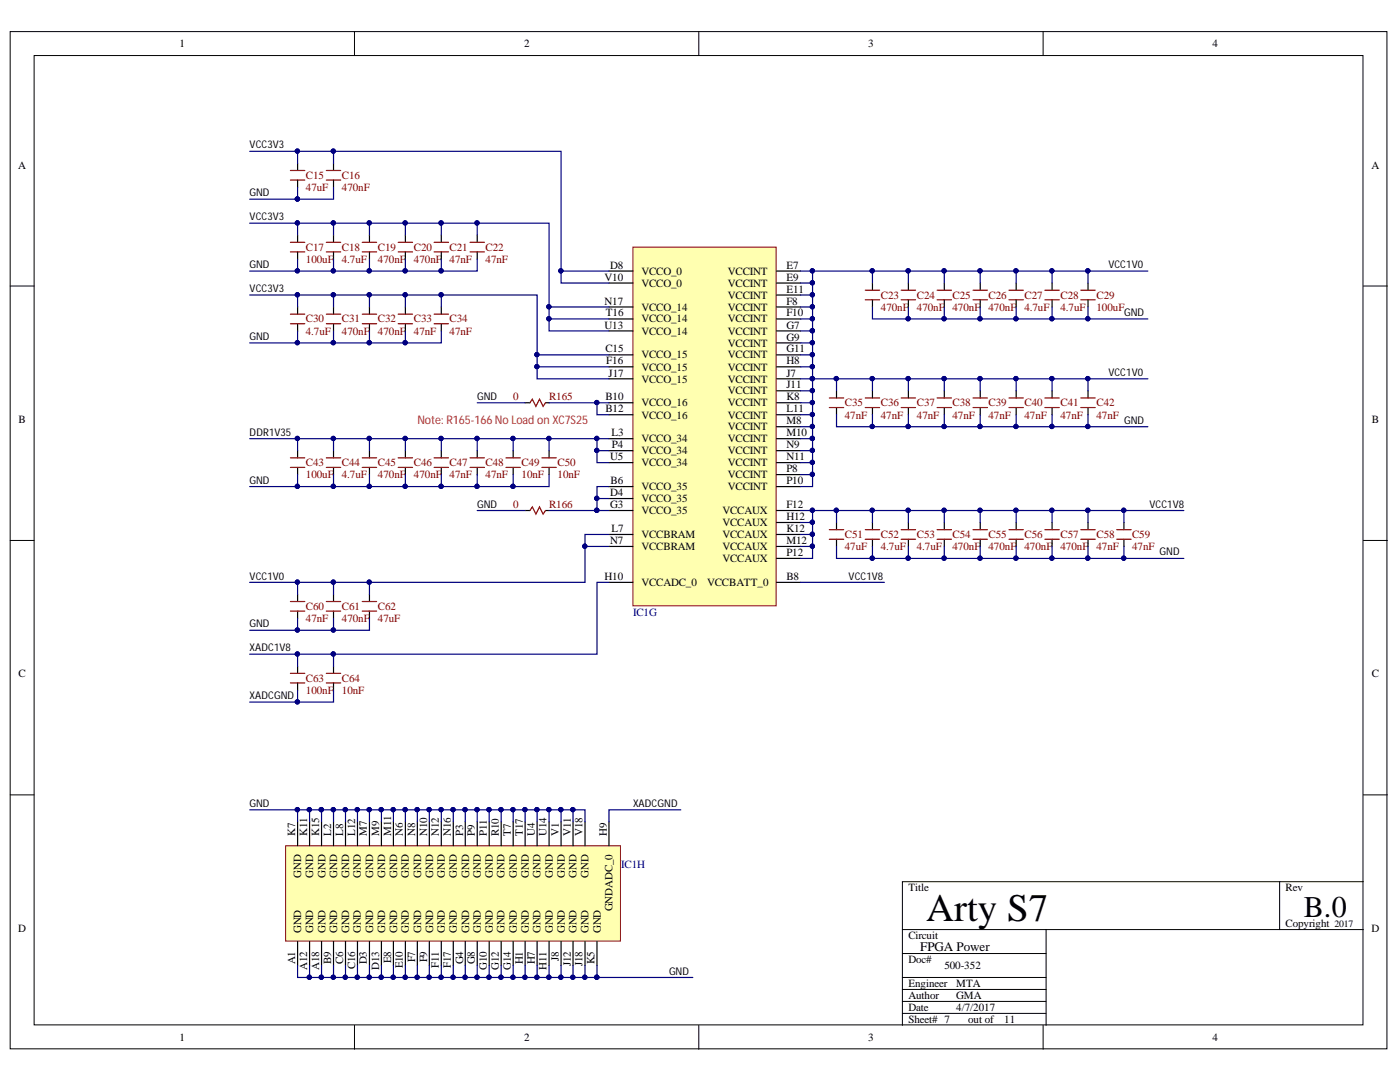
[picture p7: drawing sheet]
<svg xmlns="http://www.w3.org/2000/svg" width="279mm" height="216mm" viewBox="0 0 279 216" stroke-linecap="round" stroke-linejoin="round" font-family="sans-serif">
<defs><g id="words">
<text font-size="7.8" x="184.8" y="183.8">Arty S7</text>
<text font-size="6" x="260.2" y="183">B.0</text>
<text font-size="2.6" x="183.7" y="189.7">FPGA Power</text>
<text font-size="2.4" fill="#ee0e22" x="83.3" y="84.5">Note: R165-166No Load on XC7S25</text>
<g font-size="2.2">
<text x="35.9" y="9.4">1</text>
<text x="104.6" y="9.4">2</text>
<text x="173.3" y="9.4">3</text>
<text x="242" y="9.4">4</text>
<text x="3.6" y="33.6">A</text>
<text x="273.7" y="33.6">A</text>
<text x="121.8" y="53.6">D8</text>
<text x="156.9" y="53.6">E7</text>
<text x="120.7" y="56">V10</text>
<text x="128" y="54.8">VCCO_0</text>
<text x="128" y="57.2">VCCO_0</text>
<text x="145.3" y="54.8">VCCINT</text>
<text x="145.3" y="57.2">VCCINT</text>
<text x="145.3" y="59.6">VCCINT</text>
<text x="156.9" y="56">E9</text>
<text x="156.9" y="58.4">E11</text>
<text x="120.7" y="60.8">N17</text>
<text x="120.7" y="65.6">U13</text>
<text x="120.9" y="63.1">T16</text>
<text x="128" y="62">VCCO_14</text>
<text x="128" y="64.3">VCCO_14</text>
<text x="145.3" y="62">VCCINT</text>
<text x="145.3" y="64.3">VCCINT</text>
<text x="156.9" y="60.8">F8</text>
<text x="156.9" y="63.1">F10</text>
<text x="156.9" y="65.6">G7</text>
<text x="120.8" y="70.3">C15</text>
<text x="128" y="66.8">VCCO_14</text>
<text x="128" y="71.5">VCCO_15</text>
<text x="145.3" y="66.8">VCCINT</text>
<text x="145.3" y="69.1">VCCINT</text>
<text x="145.3" y="71.5">VCCINT</text>
<text x="156.9" y="68">G9</text>
<text x="156.9" y="70.3">G11</text>
<text x="121" y="72.7">F16</text>
<text x="121.4" y="75.1">J17</text>
<text x="128" y="74">VCCO_15</text>
<text x="128" y="76.3">VCCO_15</text>
<text x="145.3" y="74">VCCINT</text>
<text x="145.3" y="76.3">VCCINT</text>
<text x="156.9" y="72.7">H8</text>
<text x="156.9" y="75.1">J7</text>
<text x="156.9" y="77.5">J11</text>
<text x="120.8" y="79.9">B10</text>
<text x="120.8" y="82.2">B12</text>
<text x="128" y="81.1">VCCO_16</text>
<text x="128" y="83.5">VCCO_16</text>
<text x="145.3" y="78.7">VCCINT</text>
<text x="145.3" y="81.1">VCCINT</text>
<text x="145.3" y="83.5">VCCINT</text>
<text x="156.9" y="79.9">K8</text>
<text x="156.9" y="82.2">L11</text>
<text x="3.7" y="84.4">B</text>
<text x="122" y="87.1">L3</text>
<text x="122.1" y="89.4">P4</text>
<text x="128" y="88.3">VCCO_34</text>
<text x="145.3" y="85.9">VCCINT</text>
<text x="145.3" y="88.3">VCCINT</text>
<text x="156.9" y="84.7">M8</text>
<text x="156.9" y="87.1">M10</text>
<text x="156.9" y="89.4">N9</text>
<text x="273.8" y="84.4">B</text>
<text x="121.8" y="91.9">U5</text>
<text x="128" y="90.6">VCCO_34</text>
<text x="128" y="93.1">VCCO_34</text>
<text x="145.3" y="90.6">VCCINT</text>
<text x="145.3" y="93.1">VCCINT</text>
<text x="145.3" y="95.4">VCCINT</text>
<text x="156.9" y="91.9">N11</text>
<text x="156.9" y="94.3">P8</text>
<text x="121.8" y="99">D4</text>
<text x="121.8" y="101.4">G3</text>
<text x="121.8" y="96.6">B6</text>
<text x="128" y="97.8">VCCO_35</text>
<text x="128" y="100.2">VCCO_35</text>
<text x="145.3" y="97.8">VCCINT</text>
<text x="156.9" y="96.6">P10</text>
<text x="156.9" y="101.4">F12</text>
<text x="122" y="106.2">L7</text>
<text x="128" y="102.6">VCCO_35</text>
<text x="128" y="107.4">VCCBRAM</text>
<text x="144.2" y="102.6">VCCAUX</text>
<text x="144.2" y="105">VCCAUX</text>
<text x="144.2" y="107.4">VCCAUX</text>
<text x="156.9" y="103.8">H12</text>
<text x="156.9" y="106.2">K12</text>
<text x="121.8" y="108.5">N7</text>
<text x="128" y="109.8">VCCBRAM</text>
<text x="144.2" y="109.8">VCCAUX</text>
<text x="144.2" y="112.2">VCCAUX</text>
<text x="156.9" y="108.5">M12</text>
<text x="156.9" y="111">P12</text>
<text x="120.7" y="115.7">H10</text>
<text x="128" y="116.9">VCCADC_0</text>
<text x="141.1" y="116.9">VCCBATT_0</text>
<text x="156.9" y="115.7">B8</text>
<text x="3.7" y="135.2">C</text>
<text x="273.8" y="135.2">C</text>
<text x="58.9" y="166.9" transform="rotate(-90 58.9 166.9)">K7</text>
<text x="61.3" y="166.9" transform="rotate(-90 61.3 166.9)">K11</text>
<text x="63.7" y="166.9" transform="rotate(-90 63.7 166.9)">K15</text>
<text x="66.1" y="166.9" transform="rotate(-90 66.1 166.9)">L2</text>
<text x="68.5" y="166.9" transform="rotate(-90 68.5 166.9)">L8</text>
<text x="70.9" y="166.9" transform="rotate(-90 70.9 166.9)">L12</text>
<text x="73.2" y="166.9" transform="rotate(-90 73.2 166.9)">M7</text>
<text x="75.7" y="166.9" transform="rotate(-90 75.7 166.9)">M9</text>
<text x="78" y="166.9" transform="rotate(-90 78 166.9)">M11</text>
<text x="80.4" y="166.9" transform="rotate(-90 80.4 166.9)">N6</text>
<text x="82.9" y="166.9" transform="rotate(-90 82.9 166.9)">N8</text>
<text x="85.2" y="166.9" transform="rotate(-90 85.2 166.9)">N10</text>
<text x="87.6" y="166.9" transform="rotate(-90 87.6 166.9)">N12</text>
<text x="90" y="166.9" transform="rotate(-90 90 166.9)">N16</text>
<text x="92.4" y="166.9" transform="rotate(-90 92.4 166.9)">P3</text>
<text x="94.8" y="166.9" transform="rotate(-90 94.8 166.9)">P9</text>
<text x="97.2" y="166.9" transform="rotate(-90 97.2 166.9)">P11</text>
<text x="99.5" y="166.9" transform="rotate(-90 99.5 166.9)">R10</text>
<text x="102" y="166.9" transform="rotate(-90 102 166.9)">T7</text>
<text x="104.3" y="166.9" transform="rotate(-90 104.3 166.9)">T17</text>
<text x="106.7" y="166.9" transform="rotate(-90 106.7 166.9)">U4</text>
<text x="109.1" y="166.9" transform="rotate(-90 109.1 166.9)">U14</text>
<text x="111.5" y="166.9" transform="rotate(-90 111.5 166.9)">V1</text>
<text x="113.9" y="166.9" transform="rotate(-90 113.9 166.9)">V11</text>
<text x="116.3" y="166.9" transform="rotate(-90 116.3 166.9)">V18</text>
<text x="121.1" y="166.9" transform="rotate(-90 121.1 166.9)">H9</text>
<text x="60.1" y="175.1" transform="rotate(-90 60.1 175.1)">GND</text>
<text x="62.5" y="175.1" transform="rotate(-90 62.5 175.1)">GND</text>
<text x="64.9" y="175.1" transform="rotate(-90 64.9 175.1)">GND</text>
<text x="67.3" y="175.1" transform="rotate(-90 67.3 175.1)">GND</text>
<text x="69.7" y="175.1" transform="rotate(-90 69.7 175.1)">GND</text>
<text x="72" y="175.1" transform="rotate(-90 72 175.1)">GND</text>
<text x="74.5" y="175.1" transform="rotate(-90 74.5 175.1)">GND</text>
<text x="76.9" y="175.1" transform="rotate(-90 76.9 175.1)">GND</text>
<text x="79.2" y="175.1" transform="rotate(-90 79.2 175.1)">GND</text>
<text x="81.6" y="175.1" transform="rotate(-90 81.6 175.1)">GND</text>
<text x="84.1" y="175.1" transform="rotate(-90 84.1 175.1)">GND</text>
<text x="86.4" y="175.1" transform="rotate(-90 86.4 175.1)">GND</text>
<text x="88.8" y="175.1" transform="rotate(-90 88.8 175.1)">GND</text>
<text x="91.2" y="175.1" transform="rotate(-90 91.2 175.1)">GND</text>
<text x="93.6" y="175.1" transform="rotate(-90 93.6 175.1)">GND</text>
<text x="96" y="175.1" transform="rotate(-90 96 175.1)">GND</text>
<text x="98.3" y="175.1" transform="rotate(-90 98.3 175.1)">GND</text>
<text x="100.7" y="175.1" transform="rotate(-90 100.7 175.1)">GND</text>
<text x="103.2" y="175.1" transform="rotate(-90 103.2 175.1)">GND</text>
<text x="105.5" y="175.1" transform="rotate(-90 105.5 175.1)">GND</text>
<text x="107.9" y="175.1" transform="rotate(-90 107.9 175.1)">GND</text>
<text x="110.3" y="175.1" transform="rotate(-90 110.3 175.1)">GND</text>
<text x="112.7" y="175.1" transform="rotate(-90 112.7 175.1)">GND</text>
<text x="115.1" y="175.1" transform="rotate(-90 115.1 175.1)">GND</text>
<text x="117.5" y="175.1" transform="rotate(-90 117.5 175.1)">GND</text>
<text x="181.3" y="177.8">Title</text>
<text x="256.5" y="177.8">Rev</text>
<text x="3.6" y="185.9">D</text>
<text x="122.3" y="181.8" transform="rotate(-90 122.3 181.8)">GNDADC_0</text>
<text x="256.5" y="185">Copyright</text>
<text x="273.7" y="185.9">D</text>
<text x="60.1" y="186.2" transform="rotate(-90 60.1 186.2)">GND</text>
<text x="62.5" y="186.2" transform="rotate(-90 62.5 186.2)">GND</text>
<text x="64.9" y="186.2" transform="rotate(-90 64.9 186.2)">GND</text>
<text x="67.3" y="186.2" transform="rotate(-90 67.3 186.2)">GND</text>
<text x="69.7" y="186.2" transform="rotate(-90 69.7 186.2)">GND</text>
<text x="72" y="186.2" transform="rotate(-90 72 186.2)">GND</text>
<text x="74.5" y="186.2" transform="rotate(-90 74.5 186.2)">GND</text>
<text x="76.9" y="186.2" transform="rotate(-90 76.9 186.2)">GND</text>
<text x="79.2" y="186.2" transform="rotate(-90 79.2 186.2)">GND</text>
<text x="81.6" y="186.2" transform="rotate(-90 81.6 186.2)">GND</text>
<text x="84.1" y="186.2" transform="rotate(-90 84.1 186.2)">GND</text>
<text x="86.4" y="186.2" transform="rotate(-90 86.4 186.2)">GND</text>
<text x="88.8" y="186.2" transform="rotate(-90 88.8 186.2)">GND</text>
<text x="91.2" y="186.2" transform="rotate(-90 91.2 186.2)">GND</text>
<text x="93.6" y="186.2" transform="rotate(-90 93.6 186.2)">GND</text>
<text x="96" y="186.2" transform="rotate(-90 96 186.2)">GND</text>
<text x="98.3" y="186.2" transform="rotate(-90 98.3 186.2)">GND</text>
<text x="100.7" y="186.2" transform="rotate(-90 100.7 186.2)">GND</text>
<text x="103.2" y="186.2" transform="rotate(-90 103.2 186.2)">GND</text>
<text x="105.5" y="186.2" transform="rotate(-90 105.5 186.2)">GND</text>
<text x="107.9" y="186.2" transform="rotate(-90 107.9 186.2)">GND</text>
<text x="110.3" y="186.2" transform="rotate(-90 110.3 186.2)">GND</text>
<text x="111.5" y="191.7" transform="rotate(-90 111.5 191.7)">J8</text>
<text x="112.7" y="186.2" transform="rotate(-90 112.7 186.2)">GND</text>
<text x="115.1" y="186.2" transform="rotate(-90 115.1 186.2)">GND</text>
<text x="117.5" y="186.2" transform="rotate(-90 117.5 186.2)">GND</text>
<text x="119.9" y="186.2" transform="rotate(-90 119.9 186.2)">GND</text>
<text x="181.3" y="187.4">Circuit</text>
<text x="58.9" y="192.4" transform="rotate(-90 58.9 192.4)">A1</text>
<text x="61.3" y="193.5" transform="rotate(-90 61.3 193.5)">A12</text>
<text x="63.7" y="193.5" transform="rotate(-90 63.7 193.5)">A18</text>
<text x="66.1" y="192.3" transform="rotate(-90 66.1 192.3)">B9</text>
<text x="68.5" y="192.3" transform="rotate(-90 68.5 192.3)">C6</text>
<text x="70.9" y="193.4" transform="rotate(-90 70.9 193.4)">C16</text>
<text x="73.2" y="192.4" transform="rotate(-90 73.2 192.4)">D3</text>
<text x="75.7" y="193.5" transform="rotate(-90 75.7 193.5)">D13</text>
<text x="78" y="192.2" transform="rotate(-90 78 192.2)">E8</text>
<text x="80.4" y="193.2" transform="rotate(-90 80.4 193.2)">E10</text>
<text x="82.9" y="192" transform="rotate(-90 82.9 192)">F7</text>
<text x="85.2" y="192" transform="rotate(-90 85.2 192)">F9</text>
<text x="87.6" y="193.1" transform="rotate(-90 87.6 193.1)">F11</text>
<text x="90" y="193.1" transform="rotate(-90 90 193.1)">F17</text>
<text x="92.4" y="192.4" transform="rotate(-90 92.4 192.4)">G4</text>
<text x="94.8" y="192.4" transform="rotate(-90 94.8 192.4)">G8</text>
<text x="97.2" y="193.5" transform="rotate(-90 97.2 193.5)">G10</text>
<text x="99.5" y="193.5" transform="rotate(-90 99.5 193.5)">G12</text>
<text x="102" y="193.5" transform="rotate(-90 102 193.5)">G14</text>
<text x="104.3" y="192.4" transform="rotate(-90 104.3 192.4)">H1</text>
<text x="106.7" y="192.4" transform="rotate(-90 106.7 192.4)">H7</text>
<text x="109.1" y="193.5" transform="rotate(-90 109.1 193.5)">H11</text>
<text x="113.9" y="192.8" transform="rotate(-90 113.9 192.8)">J12</text>
<text x="116.3" y="192.8" transform="rotate(-90 116.3 192.8)">J18</text>
<text x="118.6" y="192.4" transform="rotate(-90 118.6 192.4)">K5</text>
<text x="181.3" y="197">Engineer</text>
<text x="181.3" y="192.2">Doc#</text>
<text x="188.5" y="193.4">500-352</text>
<text x="190.8" y="197">MTA</text>
<text x="181.3" y="199.3">Author</text>
<text x="181.3" y="201.8">Date</text>
<text x="190.8" y="199.3">GMA</text>
<text x="190.8" y="201.8">4/7/2017</text>
<text x="35.9" y="207.7">1</text>
<text x="104.6" y="207.7">2</text>
<text x="173.3" y="207.7">3</text>
<text x="181.3" y="204.1">Sheet# 7</text>
<text x="193.2" y="204.1">out of</text>
<text x="200.4" y="204.1">11</text>
<text x="242" y="207.7">4</text>
</g>
<g font-size="2.2" fill="#800000">
<text x="61.1" y="35.7">C15</text>
<text x="68.2" y="35.7">C16</text>
<text x="61.1" y="38.1">47uF</text>
<text x="68.2" y="38.1">470nF</text>
<text x="61.1" y="52.4">100uF</text>
<text x="61.1" y="50">C17</text>
<text x="68.2" y="52.4">4.7uF</text>
<text x="68.2" y="50">C18</text>
<text x="75.4" y="52.4">470nF</text>
<text x="75.4" y="50">C19</text>
<text x="82.6" y="52.4">470nF</text>
<text x="82.6" y="50">C20</text>
<text x="89.7" y="52.4">47nF</text>
<text x="89.7" y="50">C21</text>
<text x="96.9" y="52.4">47nF</text>
<text x="96.9" y="50">C22</text>
<text x="175.8" y="59.6">C23</text>
<text x="183" y="59.6">C24</text>
<text x="190.1" y="59.6">C25</text>
<text x="197.3" y="59.6">C26</text>
<text x="204.5" y="59.6">C27</text>
<text x="211.6" y="59.6">C28</text>
<text x="218.8" y="59.6">C29</text>
<text x="61.1" y="64.3">C30</text>
<text x="68.2" y="64.3">C31</text>
<text x="75.4" y="64.3">C32</text>
<text x="82.6" y="64.3">C33</text>
<text x="89.7" y="64.3">C34</text>
<text x="175.8" y="62">470nF</text>
<text x="183" y="62">470nF</text>
<text x="190.1" y="62">470nF</text>
<text x="197.3" y="62">470nF</text>
<text x="204.5" y="62">4.7uF</text>
<text x="211.6" y="62">4.7uF</text>
<text x="218.8" y="62">100uF</text>
<text x="61.1" y="66.8">4.7uF</text>
<text x="68.2" y="66.8">470nF</text>
<text x="75.4" y="66.8">470nF</text>
<text x="82.6" y="66.8">47nF</text>
<text x="89.7" y="66.8">47nF</text>
<text x="102.4" y="79.9">0</text>
<text x="109.6" y="79.9">R165</text>
<text x="168.6" y="83.5">47nF</text>
<text x="168.6" y="81.1">C35</text>
<text x="175.8" y="83.5">47nF</text>
<text x="175.8" y="81.1">C36</text>
<text x="183" y="83.5">47nF</text>
<text x="183" y="81.1">C37</text>
<text x="190.1" y="83.5">47nF</text>
<text x="190.1" y="81.1">C38</text>
<text x="197.3" y="83.5">47nF</text>
<text x="197.3" y="81.1">C39</text>
<text x="204.5" y="83.5">47nF</text>
<text x="204.5" y="81.1">C40</text>
<text x="211.6" y="83.5">47nF</text>
<text x="211.6" y="81.1">C41</text>
<text x="218.8" y="83.5">47nF</text>
<text x="218.8" y="81.1">C42</text>
<text x="61.1" y="95.4">100uF</text>
<text x="61.1" y="93.1">C43</text>
<text x="68.2" y="95.4">4.7uF</text>
<text x="68.2" y="93.1">C44</text>
<text x="75.4" y="95.4">470nF</text>
<text x="75.4" y="93.1">C45</text>
<text x="82.6" y="95.4">470nF</text>
<text x="82.6" y="93.1">C46</text>
<text x="89.7" y="95.4">47nF</text>
<text x="89.7" y="93.1">C47</text>
<text x="96.9" y="95.4">47nF</text>
<text x="96.9" y="93.1">C48</text>
<text x="104.1" y="95.4">10nF</text>
<text x="104.1" y="93.1">C49</text>
<text x="111.3" y="95.4">10nF</text>
<text x="111.3" y="93.1">C50</text>
<text x="102.4" y="101.4">0</text>
<text x="109.6" y="101.4">R166</text>
<text x="168.6" y="107.4">C51</text>
<text x="175.8" y="107.4">C52</text>
<text x="183" y="107.4">C53</text>
<text x="190.1" y="107.4">C54</text>
<text x="197.3" y="107.4">C55</text>
<text x="204.5" y="107.4">C56</text>
<text x="211.6" y="107.4">C57</text>
<text x="218.8" y="107.4">C58</text>
<text x="225.9" y="107.4">C59</text>
<text x="168.6" y="109.8">47uF</text>
<text x="175.8" y="109.8">4.7uF</text>
<text x="183" y="109.8">4.7uF</text>
<text x="190.1" y="109.8">470nF</text>
<text x="197.3" y="109.8">470nF</text>
<text x="204.5" y="109.8">470nF</text>
<text x="211.6" y="109.8">470nF</text>
<text x="218.8" y="109.8">47nF</text>
<text x="225.9" y="109.8">47nF</text>
<text x="61.1" y="124.1">47nF</text>
<text x="61.1" y="121.7">C60</text>
<text x="68.2" y="124.1">470nF</text>
<text x="68.2" y="121.7">C61</text>
<text x="75.4" y="124.1">47uF</text>
<text x="75.4" y="121.7">C62</text>
<text x="61.1" y="136">C63</text>
<text x="68.2" y="136">C64</text>
<text x="61.1" y="138.5">100nF</text>
<text x="68.2" y="138.5">10nF</text>
</g>
<g font-size="2.2" fill="#000080">
<text x="126.3" y="122.9">IC1G</text>
<text x="124" y="173.1">IC1H</text>
</g>
<g font-size="2.1">
<text x="49.8" y="29.6">VCC3V3</text>
<text x="49.8" y="39.1">GND</text>
<text x="49.8" y="44">VCC3V3</text>
<text x="49.8" y="53.5">GND</text>
<text x="221.2" y="53.5">VCC1V0</text>
<text x="49.8" y="58.3">VCC3V3</text>
<text x="224.3" y="63.1">GND</text>
<text x="49.8" y="67.9">GND</text>
<text x="221.2" y="75">VCC1V0</text>
<text x="95.2" y="79.8">GND</text>
<text x="49.8" y="87">DDR1V35</text>
<text x="224.3" y="84.5">GND</text>
<text x="49.8" y="96.5">GND</text>
<text x="95.2" y="101.3">GND</text>
<text x="229.4" y="101.3">VCC1V8</text>
<text x="231.4" y="110.8">GND</text>
<text x="49.8" y="115.6">VCC1V0</text>
<text x="169.4" y="115.6">VCC1V8</text>
<text x="49.8" y="125.2">GND</text>
<text x="49.8" y="129.9">XADC1V8</text>
<text x="49.8" y="139.5">XADCGND</text>
<text x="49.8" y="161">GND</text>
<text x="126.3" y="161">XADCGND</text>
<text x="133.5" y="194.5">GND</text>
</g>
<text font-size="1.9" x="266.4" y="185">2017</text>
</g></defs>
<g fill="#fff" stroke="#000" stroke-width=".2">
<path d="M2 6.3h274.8v203h-274.8z"/>
<path d="M6.8 11.1h265.2v193.4h-265.2z"/>
</g>
<g fill="none" stroke="#000" stroke-width=".2">
<path d="M70.7 6.3v4.8M139.5 6.3v4.8M208.2 6.3v4.8M2 57.1h4.8M272.1 57.1h4.8M2 107.8h4.8M272.1 107.8h4.8M2 158.6h4.8M272.1 158.6h4.8M255.4 175.9v9.6M272.1 175.9h-92v28.7M180.1 185.5h92"/>
<path d="M180.1 199.8h28.7M180.1 190.3h28.7M180.1 197.4h28.7M180.1 195h28.7M208.8 185.5v19.1M70.7 204.6v4.8M139.5 204.6v4.8M180.1 202.2h28.7M208.2 204.6v4.8"/>
</g>
<path d="M57 168.8h66.8v19h-66.8z" fill="#ffffb0" stroke="#800000" stroke-width=".2"/>
<g fill="none" stroke="#000" stroke-width=".24">
<path d="M59.4 164v4.8M61.8 164v4.8M64.2 164v4.8M66.6 164v4.8M69 164v4.8M71.3 164v4.8M73.7 164v4.8M76.1 164v4.8M78.5 164v4.8M80.9 164v4.8M83.3 164v4.8M85.7 164v4.8"/>
<path d="M88.1 164v4.8M90.5 164v4.8M92.9 164v4.8M95.2 164v4.8M97.6 164v4.8M100 164v4.8M102.4 164v4.8M104.8 164v4.8M107.2 164v4.8M109.6 164v4.8M112 164v4.8M114.4 164v4.8"/>
<path d="M116.8 164v4.8M121.5 164v4.8M59.4 187.9v4.8M61.8 187.9v4.8M64.2 187.9v4.8M66.6 187.9v4.8M69 187.9v4.8M71.3 187.9v4.8M73.7 187.9v4.8M76.1 187.9v4.8M78.5 187.9v4.8M80.9 187.9v4.8"/>
<path d="M83.3 187.9v4.8M85.7 187.9v4.8M88.1 187.9v4.8M90.5 187.9v4.8M92.9 187.9v4.8M95.2 187.9v4.8M97.6 187.9v4.8M100 187.9v4.8M102.4 187.9v4.8M104.8 187.9v4.8M107.2 187.9v4.8M109.6 187.9v4.8"/>
<path d="M112 187.9v4.8M114.4 187.9v4.8M116.8 187.9v4.8M119.1 187.9v4.8"/>
</g>
<path d="M126.3 49.3h28.6v71.6h-28.6z" fill="#ffffb0" stroke="#800000" stroke-width=".2"/>
<g fill="none" stroke="#000" stroke-width=".24">
<path d="M59.4 32.6v1.4M59.4 35.9v1.5M66.6 32.6v1.4M66.6 35.9v1.5M59.4 46.9v1.5M59.4 50.3v1.4M66.6 46.9v1.5M66.6 50.3v1.4M73.7 46.9v1.5M73.7 50.3v1.4M80.9 46.9v1.5M80.9 50.3v1.4"/>
<path d="M88.1 46.9v1.5M88.1 50.3v1.4M95.2 46.9v1.5M95.2 50.3v1.4M121.5 54.1h4.8M121.5 56.5h4.8M155 54.1h4.8M155 56.5h4.8M155 58.9h4.8M174.1 56.5v1.4M174.1 59.8v1.5M181.3 56.5v1.4"/>
<path d="M181.3 59.8v1.5M188.5 56.5v1.4M188.5 59.8v1.5M195.6 56.5v1.4M195.6 59.8v1.5M202.8 56.5v1.4M202.8 59.8v1.5M210 56.5v1.4M210 59.8v1.5M217.1 56.5v1.4M217.1 59.8v1.5M59.4 61.3v1.4"/>
<path d="M59.4 64.6v1.4M66.6 61.3v1.4M66.6 64.6v1.4M73.7 61.3v1.4M73.7 64.6v1.4M80.9 61.3v1.4M80.9 64.6v1.4M88.1 61.3v1.4M88.1 64.6v1.4M121.5 61.3h4.8M121.5 63.6h4.8M121.5 66h4.8"/>
<path d="M121.5 70.8h4.8M121.5 73.2h4.8M121.5 75.6h4.8M155 61.3h4.8M155 63.6h4.8M155 66h4.8M155 68.4h4.8M155 70.8h4.8M155 73.2h4.8M155 75.6h4.8M155 78h4.8M166.9 78v1.4"/>
<path d="M174.1 78v1.4M181.3 78v1.4M188.5 78v1.4M195.6 78v1.4M202.8 78v1.4M210 78v1.4M217.1 78v1.4M59.4 89.9v1.5M59.4 93.3v1.4M66.6 89.9v1.5M66.6 93.3v1.4M73.7 89.9v1.5"/>
<path d="M73.7 93.3v1.4M80.9 89.9v1.5M80.9 93.3v1.4M88.1 89.9v1.5M88.1 93.3v1.4M95.2 89.9v1.5M95.2 93.3v1.4M102.4 89.9v1.5M102.4 93.3v1.4M104.8 80.4h1M108.9 80.4h.7M109.6 89.9v1.5"/>
<path d="M109.6 93.3v1.4M121.5 80.4h4.8M121.5 82.8h4.8M121.5 87.5h4.8M121.5 89.9h4.8M121.5 92.3h4.8M121.5 97.1h4.8M121.5 99.5h4.8M155 80.4h4.8M155 82.8h4.8M155 85.1h4.8M155 87.5h4.8"/>
<path d="M155 89.9h4.8M155 92.3h4.8M155 94.7h4.8M155 97.1h4.8M166.9 81.3v1.5M174.1 81.3v1.5M181.3 81.3v1.5M188.5 81.3v1.5M195.6 81.3v1.5M202.8 81.3v1.5M210 81.3v1.5M217.1 81.3v1.5"/>
<path d="M59.4 118.6v1.4M66.6 118.6v1.4M73.7 118.6v1.4M104.8 101.9h1M108.9 101.9h.7M121.5 101.9h4.8M121.5 106.6h4.8M121.5 109h4.8M121.5 116.2h4.8M155 101.9h4.8M155 104.3h4.8M155 106.6h4.8"/>
<path d="M155 109h4.8M155 111.4h4.8M155 116.2h4.8M166.9 104.3v1.4M166.9 107.6v1.4M174.1 104.3v1.4M174.1 107.6v1.4M181.3 104.3v1.4M181.3 107.6v1.4M188.5 104.3v1.4M188.5 107.6v1.4M195.6 104.3v1.4"/>
<path d="M195.6 107.6v1.4M202.8 104.3v1.4M202.8 107.6v1.4M210 104.3v1.4M210 107.6v1.4M217.1 104.3v1.4M217.1 107.6v1.4M224.3 104.3v1.4M224.3 107.6v1.4M59.4 121.9v1.5M59.4 132.9v1.5M59.4 136.3v1.4"/>
<path d="M66.6 121.9v1.5M66.6 132.9v1.5M66.6 136.3v1.4M73.7 121.9v1.5"/>
</g>
<g fill="none" stroke="#800000" stroke-width=".24">
<path d="M58 34h2.8M58 35.9h2.8M65.1 34h2.9M65.1 35.9h2.9M58 48.4h2.8M58 50.3h2.8M65.1 48.4h2.9M65.1 50.3h2.9M72.3 48.4h2.9M72.3 50.3h2.9M79.5 48.4h2.8M79.5 50.3h2.8"/>
<path d="M86.6 48.4h2.9M86.6 50.3h2.9M93.8 48.4h2.9M93.8 50.3h2.9M172.7 57.9h2.8M172.7 59.8h2.8M179.9 57.9h2.8M179.9 59.8h2.8M187 57.9h2.9M187 59.8h2.9M194.2 57.9h2.9M194.2 59.8h2.9"/>
<path d="M201.4 57.9h2.8M201.4 59.8h2.8M208.5 57.9h2.9M208.5 59.8h2.9M215.7 57.9h2.9M215.7 59.8h2.9M58 62.7h2.8M58 64.6h2.8M65.1 62.7h2.9M65.1 64.6h2.9M72.3 62.7h2.9M72.3 64.6h2.9"/>
<path d="M79.5 62.7h2.8M79.5 64.6h2.8M86.6 62.7h2.9M86.6 64.6h2.9M165.5 79.4h2.9M172.7 79.4h2.8M179.9 79.4h2.8M187 79.4h2.9M194.2 79.4h2.9M201.4 79.4h2.8M208.5 79.4h2.9M215.7 79.4h2.9"/>
<path d="M58 91.4h2.8M58 93.3h2.8M65.1 91.4h2.9M65.1 93.3h2.9M72.3 91.4h2.9M72.3 93.3h2.9M79.5 91.4h2.8M79.5 93.3h2.8M86.6 91.4h2.9M86.6 93.3h2.9M93.8 91.4h2.9M93.8 93.3h2.9"/>
<path d="M101 91.4h2.8M101 93.3h2.8M105.8 80.4l.4-.7 .8 1.4 .7-1.4 .7 1.4 .5-.7M108.1 91.4h2.9M108.1 93.3h2.9M165.5 81.3h2.9M172.7 81.3h2.8M179.9 81.3h2.8M187 81.3h2.9M194.2 81.3h2.9M201.4 81.3h2.8M208.5 81.3h2.9"/>
<path d="M215.7 81.3h2.9M105.8 101.9l.4-.7 .8 1.4 .7-1.4 .7 1.4 .5-.7M165.5 105.7h2.9M165.5 107.6h2.9M172.7 105.7h2.8M172.7 107.6h2.8M179.9 105.7h2.8M179.9 107.6h2.8M187 105.7h2.9M187 107.6h2.9M194.2 105.7h2.9M194.2 107.6h2.9"/>
<path d="M201.4 105.7h2.8M201.4 107.6h2.8M208.5 105.7h2.9M208.5 107.6h2.9M215.7 105.7h2.9M215.7 107.6h2.9M222.9 105.7h2.8M222.9 107.6h2.8M58 120h2.8M58 121.9h2.8M58 134.4h2.8M58 136.3h2.8"/>
<path d="M65.1 120h2.9M65.1 121.9h2.9M65.1 134.4h2.9M65.1 136.3h2.9M72.3 120h2.9M72.3 121.9h2.9"/>
</g>
<g fill="none" stroke="#000080" stroke-width=".24">
<path d="M49.8 30.2h62.2v26.3h9.5M49.8 39.8h9.6M59.4 30.2v2.4M59.4 37.4v2.4M66.6 37.4v2.4h-7.2M66.6 30.2v2.4M49.8 58.9h57.4v16.7h14.3M49.8 44.5h59.8v21.5h11.9M59.4 44.5v2.4M59.4 51.7v2.4M59.4 58.9v2.4M66.6 44.5v2.4"/>
<path d="M66.6 51.7v2.4M66.6 58.9v2.4M73.7 44.5v2.4M73.7 51.7v2.4M73.7 58.9v2.4M80.9 44.5v2.4M80.9 51.7v2.4M80.9 58.9v2.4M88.1 44.5v2.4M88.1 51.7v2.4M88.1 58.9v2.4M95.2 51.7v2.4h-45.4"/>
<path d="M95.2 44.5v2.4M112 54.1h9.5M159.8 54.1h69.3M159.8 58.9h2.4M159.8 56.5h2.4M162.2 54.1v11.9M174.1 54.1v2.4M181.3 54.1v2.4M188.5 54.1v2.4M195.6 54.1v2.4M202.8 54.1v2.4M210 54.1v2.4"/>
<path d="M217.1 54.1v2.4M59.4 66v2.4M66.6 66v2.4M73.7 66v2.4M80.9 66v2.4M88.1 66v2.4h-38.3M107.2 73.2h14.3M107.2 70.8h14.3M109.6 63.6h11.9M109.6 61.3h11.9M159.8 75.6h69.3M159.8 63.6h2.4"/>
<path d="M159.8 61.3h2.4M159.8 78h2.4M159.8 66h2.4M162.2 66v2.4h-2.4M162.2 68.4v2.4h-2.4M162.2 73.2v14.3M162.2 70.8v2.4h-2.4M166.9 75.6v2.4M174.1 61.3v2.3h55M174.1 75.6v2.4M181.3 61.3v2.3M181.3 75.6v2.4"/>
<path d="M188.5 61.3v2.3M188.5 75.6v2.4M195.6 61.3v2.3M195.6 75.6v2.4M202.8 61.3v2.3M202.8 75.6v2.4M210 61.3v2.3M210 75.6v2.4M217.1 61.3v2.3M217.1 75.6v2.4M49.8 87.5h69.3v4.8h2.4M59.4 87.5v2.4"/>
<path d="M59.4 94.7v2.4M66.6 87.5v2.4M66.6 94.7v2.4M73.7 87.5v2.4M73.7 94.7v2.4M80.9 87.5v2.4M80.9 94.7v2.4M88.1 87.5v2.4M88.1 94.7v2.4M95.2 87.5v2.4M95.2 94.7v2.4M95.2 80.4h9.6"/>
<path d="M102.4 87.5v2.4M102.4 94.7v2.4M109.6 94.7v2.4h-59.8M109.6 80.4h11.9M109.6 87.5v2.4M119.1 80.4v2.4h2.4M119.1 87.5h2.4M119.1 89.9h2.4M121.5 97.1h-2.4v2.4M121.5 99.5h-2.4v2.4M159.8 85.1h2.4M159.8 82.8h2.4"/>
<path d="M159.8 80.4h2.4M159.8 87.5h2.4M162.2 87.5v2.4h-2.4M162.2 89.9v2.4h-2.4M162.2 92.3v2.4h-2.4M162.2 94.7v2.4h-2.4M166.9 82.8v2.3h62.2M174.1 82.8v2.3M181.3 82.8v2.3M188.5 82.8v2.3M195.6 82.8v2.3M202.8 82.8v2.3"/>
<path d="M210 82.8v2.3M217.1 82.8v2.3M59.4 116.2v2.4M66.6 116.2v2.4M73.7 116.2v2.4M95.2 101.9h9.6M109.6 101.9h11.9M116.8 109h4.7M121.5 106.6h-4.7v9.6h-67M121.5 116.2h-2.4v14.3h-69.3M159.8 101.9h76.5M159.8 106.6h2.4"/>
<path d="M159.8 104.3h2.4M159.8 116.2h16.7M162.2 101.9v7.1h-2.4M162.2 109v2.4h-2.4M166.9 109v2.4h69.4M166.9 101.9v2.4M174.1 101.9v2.4M174.1 109v2.4M181.3 101.9v2.4M181.3 109v2.4M188.5 101.9v2.4M188.5 109v2.4"/>
<path d="M195.6 101.9v2.4M195.6 109v2.4M202.8 101.9v2.4M202.8 109v2.4M210 101.9v2.4M210 109v2.4M217.1 101.9v2.4M217.1 109v2.4M224.3 101.9v2.4M224.3 109v2.4M59.4 123.4v2.4M59.4 130.5v2.4"/>
<path d="M59.4 137.7v2.4M66.6 137.7v2.4h-16.8M66.6 123.4v2.4M66.6 130.5v2.4M73.7 123.4v2.4h-23.9M49.8 161.6h14.4M59.4 161.6v2.4M61.8 161.6v2.4M64.2 161.6h52.6v2.4M64.2 161.6v2.4M66.6 161.6v2.4M69 161.6v2.4"/>
<path d="M71.3 161.6v2.4M73.7 161.6v2.4M76.1 161.6v2.4M78.5 161.6v2.4M80.9 161.6v2.4M83.3 161.6v2.4M85.7 161.6v2.4M88.1 161.6v2.4M90.5 161.6v2.4M92.9 161.6v2.4M95.2 161.6v2.4M97.6 161.6v2.4"/>
<path d="M100 161.6v2.4M102.4 161.6v2.4M104.8 161.6v2.4M107.2 161.6v2.4M109.6 161.6v2.4M112 161.6v2.4M114.4 161.6v2.4M135.9 161.6h-14.4v2.4M59.4 192.7v2.3h4.8M61.8 192.7v2.3M64.2 192.7v2.3h54.9M66.6 192.7v2.3"/>
<path d="M69 192.7v2.3M71.3 192.7v2.3M73.7 192.7v2.3M76.1 192.7v2.3M78.5 192.7v2.3M80.9 192.7v2.3M83.3 192.7v2.3M85.7 192.7v2.3M88.1 192.7v2.3M90.5 192.7v2.3M92.9 192.7v2.3M95.2 192.7v2.3"/>
<path d="M97.6 192.7v2.3M100 192.7v2.3M102.4 192.7v2.3M104.8 192.7v2.3M107.2 192.7v2.3M109.6 192.7v2.3M112 192.7v2.3M114.4 192.7v2.3M116.8 192.7v2.3M119.1 192.7v2.3M119.1 195h19.2"/>
</g>
<g fill="#000080" stroke="#000080" stroke-width=".2">
<circle cx="66.5" cy="195" r=".43"/>
<circle cx="68.9" cy="195" r=".43"/>
<circle cx="71.3" cy="195" r=".43"/>
<circle cx="73.7" cy="195" r=".43"/>
<circle cx="76.1" cy="195" r=".43"/>
<circle cx="78.5" cy="195" r=".43"/>
<circle cx="80.9" cy="195" r=".43"/>
<circle cx="83.2" cy="195" r=".43"/>
<circle cx="85.6" cy="195" r=".43"/>
<circle cx="88" cy="195" r=".43"/>
<circle cx="90.4" cy="195" r=".43"/>
<circle cx="92.8" cy="195" r=".43"/>
<circle cx="95.2" cy="195" r=".43"/>
<circle cx="97.6" cy="195" r=".43"/>
<circle cx="100" cy="195" r=".43"/>
<circle cx="102.4" cy="195" r=".43"/>
<circle cx="104.8" cy="195" r=".43"/>
<circle cx="107.1" cy="195" r=".43"/>
<circle cx="109.5" cy="195" r=".43"/>
<circle cx="111.9" cy="195" r=".43"/>
<circle cx="114.3" cy="195" r=".43"/>
<circle cx="116.7" cy="195" r=".43"/>
<circle cx="66.5" cy="161.5" r=".43"/>
<circle cx="68.9" cy="161.5" r=".43"/>
<circle cx="71.3" cy="161.5" r=".43"/>
<circle cx="73.7" cy="161.5" r=".43"/>
<circle cx="76.1" cy="161.5" r=".43"/>
<circle cx="78.5" cy="161.5" r=".43"/>
<circle cx="80.9" cy="161.5" r=".43"/>
<circle cx="83.2" cy="161.5" r=".43"/>
<circle cx="85.6" cy="161.5" r=".43"/>
<circle cx="88" cy="161.5" r=".43"/>
<circle cx="90.4" cy="161.5" r=".43"/>
<circle cx="92.8" cy="161.5" r=".43"/>
<circle cx="95.2" cy="161.5" r=".43"/>
<circle cx="97.6" cy="161.5" r=".43"/>
<circle cx="100" cy="161.5" r=".43"/>
<circle cx="102.4" cy="161.5" r=".43"/>
<circle cx="104.8" cy="161.5" r=".43"/>
<circle cx="107.1" cy="161.5" r=".43"/>
<circle cx="109.5" cy="161.5" r=".43"/>
<circle cx="111.9" cy="161.5" r=".43"/>
<circle cx="114.3" cy="161.5" r=".43"/>
<circle cx="119.1" cy="195" r=".43"/>
<circle cx="64.1" cy="161.5" r=".43"/>
<circle cx="61.7" cy="161.5" r=".43"/>
<circle cx="59.3" cy="161.5" r=".43"/>
<circle cx="61.7" cy="195" r=".43"/>
<circle cx="162.1" cy="63.6" r=".43"/>
<circle cx="162.1" cy="61.2" r=".43"/>
<circle cx="162.1" cy="58.8" r=".43"/>
<circle cx="162.1" cy="56.4" r=".43"/>
<circle cx="162.1" cy="85.1" r=".43"/>
<circle cx="162.1" cy="82.7" r=".43"/>
<circle cx="162.1" cy="80.3" r=".43"/>
<circle cx="162.1" cy="77.9" r=".43"/>
<circle cx="162.1" cy="68.4" r=".43"/>
<circle cx="162.1" cy="66" r=".43"/>
<circle cx="162.1" cy="89.9" r=".43"/>
<circle cx="162.1" cy="87.5" r=".43"/>
<circle cx="217.1" cy="54" r=".43"/>
<circle cx="209.9" cy="54" r=".43"/>
<circle cx="202.7" cy="54" r=".43"/>
<circle cx="195.6" cy="54" r=".43"/>
<circle cx="188.4" cy="54" r=".43"/>
<circle cx="188.4" cy="75.5" r=".43"/>
<circle cx="181.2" cy="75.5" r=".43"/>
<circle cx="174.1" cy="75.5" r=".43"/>
<circle cx="166.9" cy="75.5" r=".43"/>
<circle cx="217.1" cy="63.6" r=".43"/>
<circle cx="209.9" cy="63.6" r=".43"/>
<circle cx="202.7" cy="63.6" r=".43"/>
<circle cx="195.6" cy="63.6" r=".43"/>
<circle cx="188.4" cy="63.6" r=".43"/>
<circle cx="181.2" cy="63.6" r=".43"/>
<circle cx="188.4" cy="85.1" r=".43"/>
<circle cx="181.2" cy="85.1" r=".43"/>
<circle cx="174.1" cy="85.1" r=".43"/>
<circle cx="162.1" cy="101.8" r=".43"/>
<circle cx="162.1" cy="104.2" r=".43"/>
<circle cx="162.1" cy="106.6" r=".43"/>
<circle cx="162.1" cy="109" r=".43"/>
<circle cx="166.9" cy="101.8" r=".43"/>
<circle cx="174.1" cy="101.8" r=".43"/>
<circle cx="202.7" cy="101.8" r=".43"/>
<circle cx="209.9" cy="101.8" r=".43"/>
<circle cx="224.3" cy="101.8" r=".43"/>
<circle cx="224.3" cy="111.4" r=".43"/>
<circle cx="209.9" cy="111.4" r=".43"/>
<circle cx="202.7" cy="111.4" r=".43"/>
<circle cx="174.1" cy="111.4" r=".43"/>
<circle cx="181.2" cy="101.8" r=".43"/>
<circle cx="181.2" cy="111.4" r=".43"/>
<circle cx="188.4" cy="101.8" r=".43"/>
<circle cx="195.6" cy="101.8" r=".43"/>
<circle cx="188.4" cy="111.4" r=".43"/>
<circle cx="195.6" cy="111.4" r=".43"/>
<circle cx="73.7" cy="116.2" r=".43"/>
<circle cx="66.5" cy="116.2" r=".43"/>
<circle cx="59.3" cy="116.2" r=".43"/>
<circle cx="59.3" cy="125.7" r=".43"/>
<circle cx="66.5" cy="125.7" r=".43"/>
<circle cx="66.5" cy="130.5" r=".43"/>
<circle cx="59.3" cy="130.5" r=".43"/>
<circle cx="59.3" cy="140" r=".43"/>
<circle cx="64.1" cy="195" r=".43"/>
<circle cx="109.5" cy="63.6" r=".43"/>
<circle cx="109.5" cy="61.2" r=".43"/>
<circle cx="66.5" cy="44.5" r=".43"/>
<circle cx="73.7" cy="44.5" r=".43"/>
<circle cx="80.9" cy="44.5" r=".43"/>
<circle cx="88" cy="44.5" r=".43"/>
<circle cx="95.2" cy="44.5" r=".43"/>
<circle cx="66.5" cy="54" r=".43"/>
<circle cx="73.7" cy="54" r=".43"/>
<circle cx="80.9" cy="54" r=".43"/>
<circle cx="88" cy="54" r=".43"/>
<circle cx="107.1" cy="73.2" r=".43"/>
<circle cx="107.1" cy="70.8" r=".43"/>
<circle cx="59.3" cy="58.8" r=".43"/>
<circle cx="66.5" cy="58.8" r=".43"/>
<circle cx="73.7" cy="58.8" r=".43"/>
<circle cx="80.9" cy="58.8" r=".43"/>
<circle cx="88" cy="58.8" r=".43"/>
<circle cx="59.3" cy="68.4" r=".43"/>
<circle cx="66.5" cy="68.4" r=".43"/>
<circle cx="73.7" cy="68.4" r=".43"/>
<circle cx="80.9" cy="68.4" r=".43"/>
<circle cx="59.3" cy="30.1" r=".43"/>
<circle cx="59.3" cy="39.7" r=".43"/>
<circle cx="66.5" cy="30.1" r=".43"/>
<circle cx="111.9" cy="54" r=".43"/>
<circle cx="119.1" cy="89.9" r=".43"/>
<circle cx="109.5" cy="87.5" r=".43"/>
<circle cx="102.4" cy="87.5" r=".43"/>
<circle cx="95.2" cy="87.5" r=".43"/>
<circle cx="80.9" cy="87.5" r=".43"/>
<circle cx="73.7" cy="87.5" r=".43"/>
<circle cx="73.7" cy="97" r=".43"/>
<circle cx="80.9" cy="97" r=".43"/>
<circle cx="95.2" cy="97" r=".43"/>
<circle cx="102.4" cy="97" r=".43"/>
<circle cx="66.5" cy="87.5" r=".43"/>
<circle cx="59.3" cy="87.5" r=".43"/>
<circle cx="66.5" cy="97" r=".43"/>
<circle cx="59.3" cy="97" r=".43"/>
<circle cx="88" cy="87.5" r=".43"/>
<circle cx="88" cy="97" r=".43"/>
<circle cx="119.1" cy="87.5" r=".43"/>
<circle cx="116.7" cy="109" r=".43"/>
<circle cx="119.1" cy="99.4" r=".43"/>
<circle cx="119.1" cy="101.8" r=".43"/>
<circle cx="59.3" cy="44.5" r=".43"/>
<circle cx="59.3" cy="54" r=".43"/>
<circle cx="202.7" cy="75.5" r=".43"/>
<circle cx="195.6" cy="75.5" r=".43"/>
<circle cx="202.7" cy="85.1" r=".43"/>
<circle cx="195.6" cy="85.1" r=".43"/>
<circle cx="174.1" cy="54" r=".43"/>
<circle cx="217.1" cy="75.5" r=".43"/>
<circle cx="209.9" cy="75.5" r=".43"/>
<circle cx="181.2" cy="54" r=".43"/>
<circle cx="209.9" cy="85.1" r=".43"/>
<circle cx="217.1" cy="85.1" r=".43"/>
<circle cx="162.1" cy="70.8" r=".43"/>
<circle cx="162.1" cy="75.5" r=".43"/>
<circle cx="162.1" cy="54" r=".43"/>
<circle cx="162.1" cy="73.2" r=".43"/>
<circle cx="162.1" cy="92.3" r=".43"/>
<circle cx="162.1" cy="94.7" r=".43"/>
<circle cx="217.1" cy="101.8" r=".43"/>
<circle cx="217.1" cy="111.4" r=".43"/>
<circle cx="119.1" cy="80.3" r=".43"/>
</g>
<use href="#words"/>
</svg>
